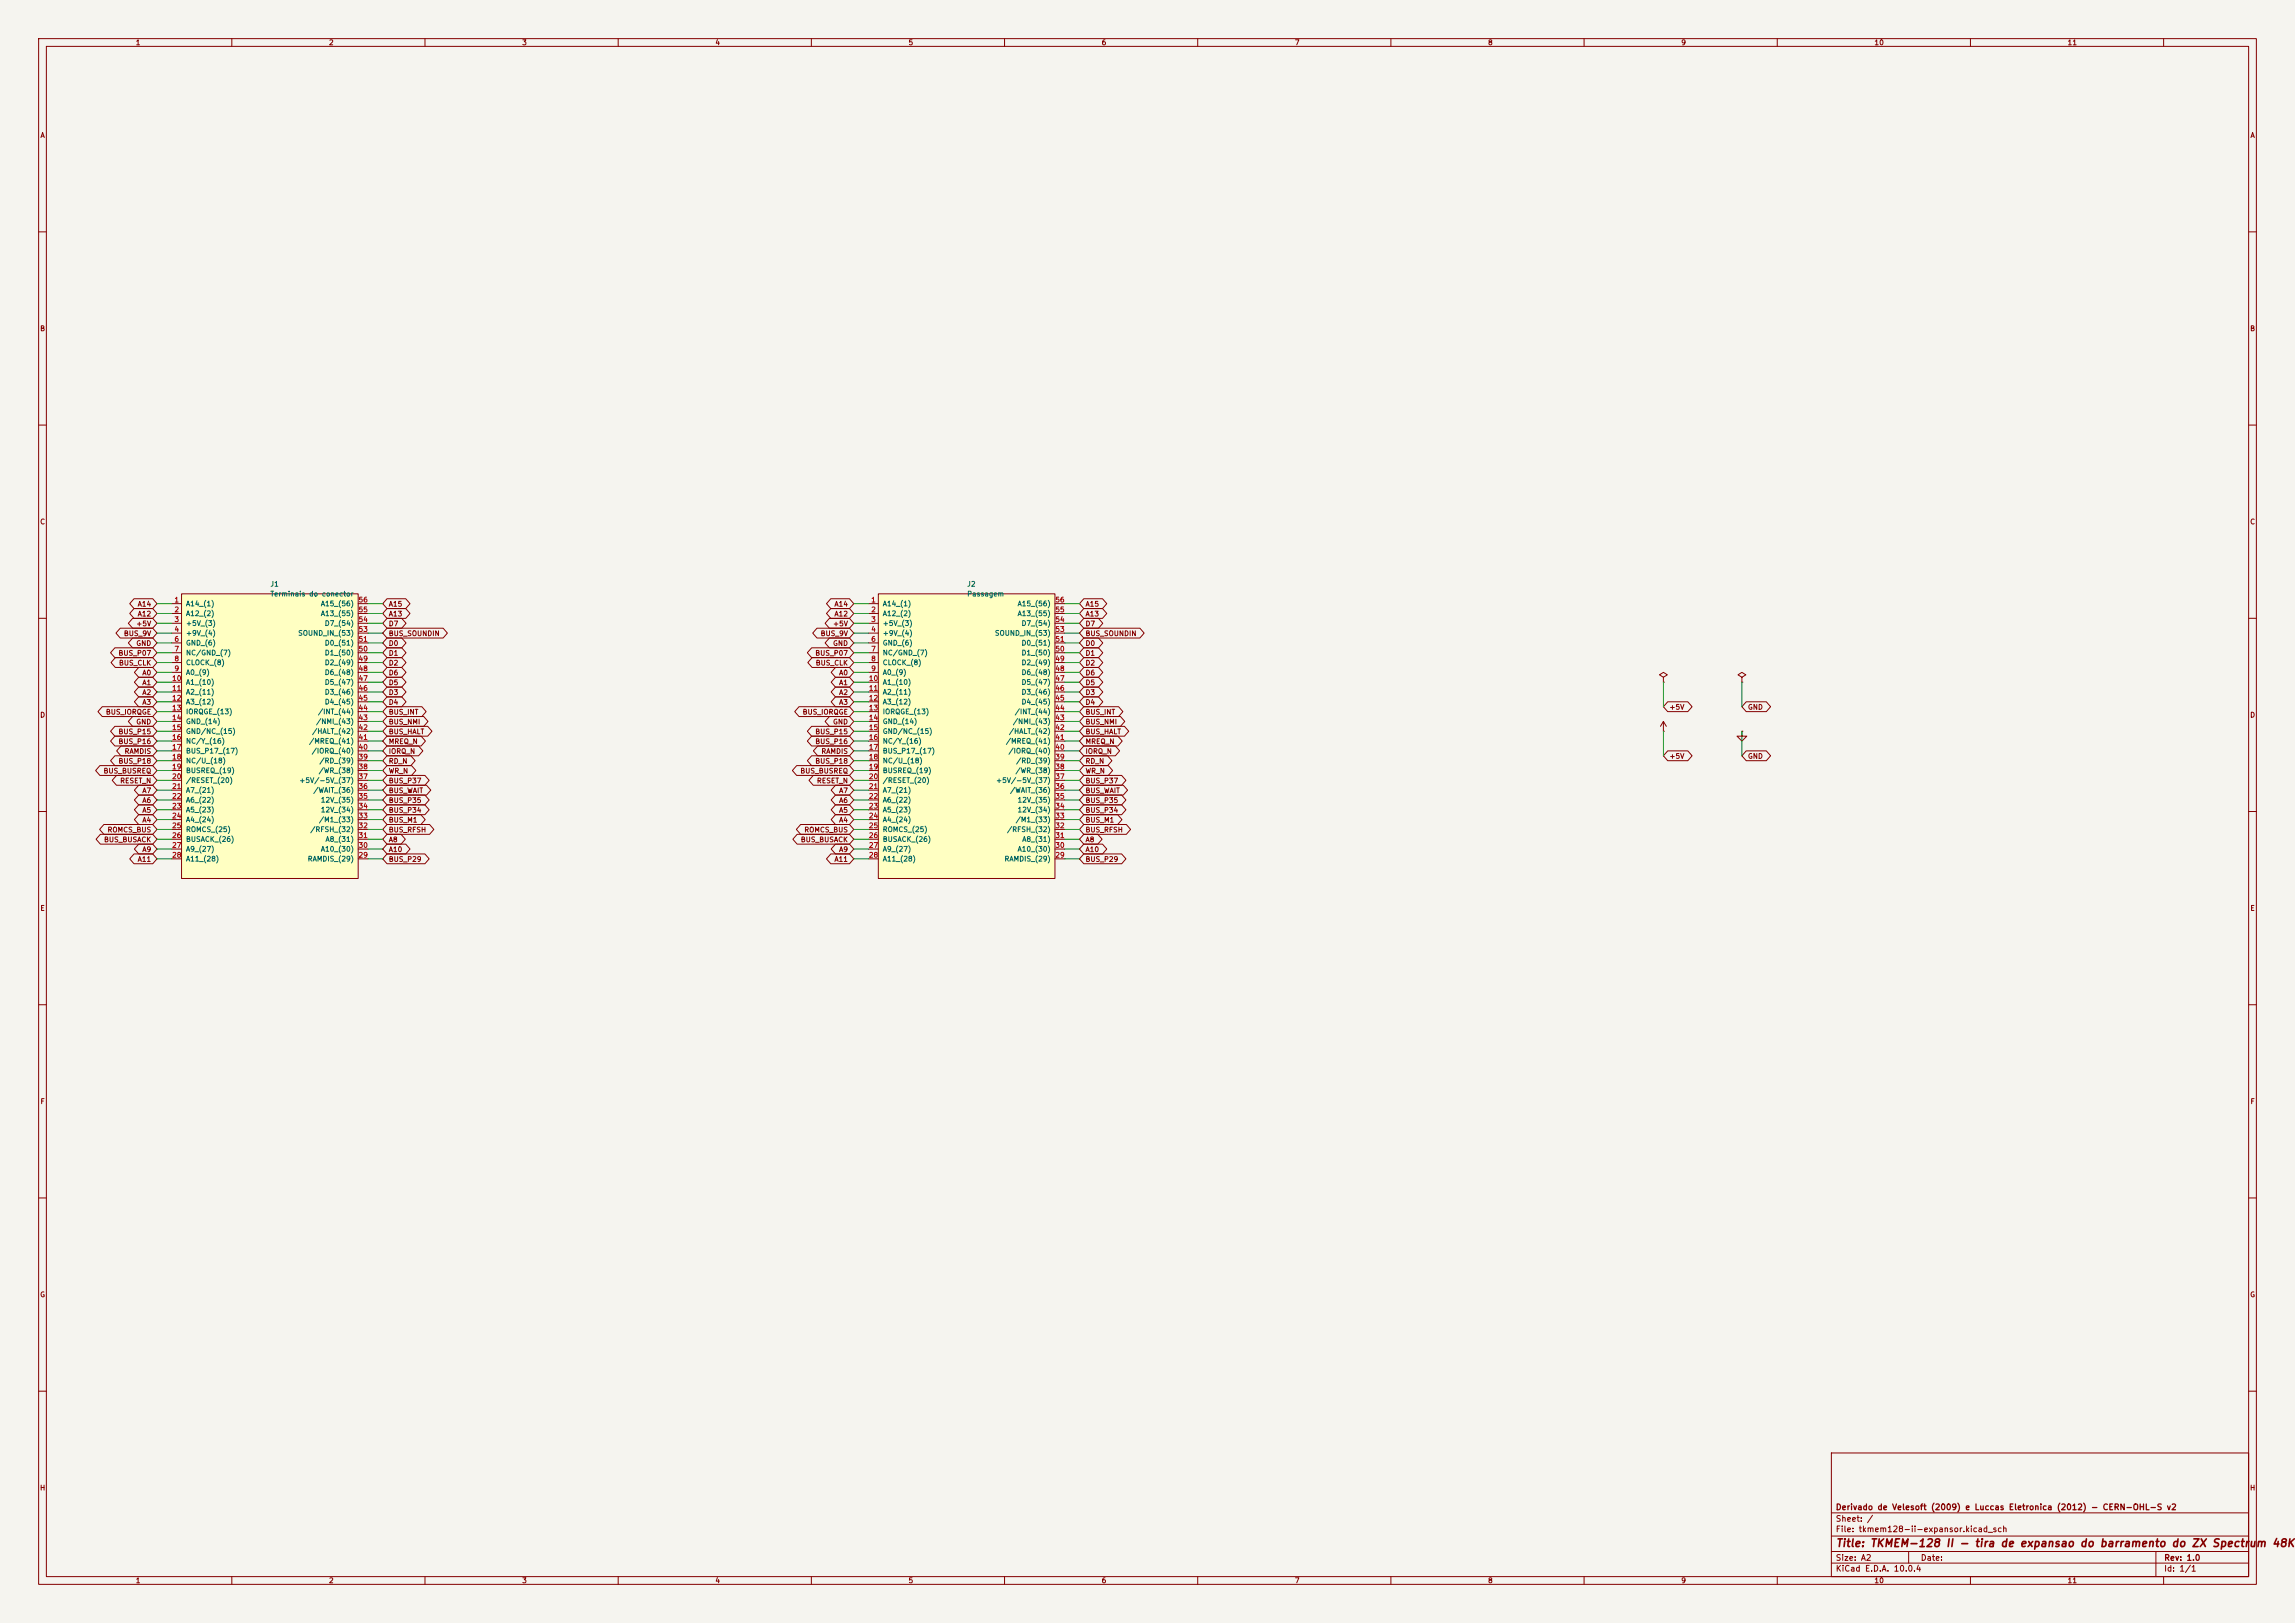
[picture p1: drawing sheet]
<svg xmlns="http://www.w3.org/2000/svg" width="594mm" height="420mm" viewBox="0 0 594 420" stroke-linecap="round" stroke-linejoin="round" font-family="sans-serif">
<defs><g id="words">
<text font-size="2" fill="#840000" x="475" y="400.8">Title: TKMEM-128 II - tira de expansao do barramento do ZX Spectrum 48K</text>
<g font-size="1.5" fill="#840000">
<text x="475" y="394.1">Sheet: /</text>
<text x="475" y="391.1">Derivado de Velesoft (2009) e Luccas Eletronica (2012) - CERN-OHL-S v2</text>
<text x="475" y="396.8">File: tkmem128-ii-expansor.kicad_sch</text>
<text x="475" y="407">KiCad E.D.A. 10.0.4</text>
<text x="475" y="404.2">Size: A2</text>
<text x="497" y="404.2">Date:</text>
<text x="560" y="404.2">Rev: 1.0</text>
<text x="560" y="407">Id: 1/1</text>
</g>
<g font-size="1.3" fill="#840000">
<text x="35" y="12">1</text>
<text x="85" y="12">2</text>
<text x="135" y="12">3</text>
<text x="185" y="12">4</text>
<text x="235" y="12">5</text>
<text x="285" y="12">6</text>
<text x="335" y="12">7</text>
<text x="385" y="12">8</text>
<text x="435" y="12">9</text>
<text x="485" y="12">10</text>
<text x="535" y="12">11</text>
<text x="10.3" y="36">A</text>
<text x="582.3" y="36">A</text>
<text x="10.3" y="86">B</text>
<text x="582.3" y="86">B</text>
<text x="10.3" y="136">C</text>
<text x="582.3" y="136">C</text>
<text x="35.5" y="157.3">A14</text>
<text x="35.5" y="159.8">A12</text>
<text x="100.5" y="157.3">A15</text>
<text x="100.5" y="159.8">A13</text>
<text x="215.8" y="157.3">A14</text>
<text x="215.8" y="159.8">A12</text>
<text x="280.8" y="157.3">A15</text>
<text x="280.8" y="159.8">A13</text>
<text x="31.9" y="164.9">BUS_9V</text>
<text x="35.1" y="162.4">+5V</text>
<text x="35.1" y="167.4">GND</text>
<text x="100.5" y="164.9">BUS_SOUNDIN</text>
<text x="100.5" y="167.4">D0</text>
<text x="100.5" y="162.4">D7</text>
<text x="212.3" y="164.9">BUS_9V</text>
<text x="215.5" y="167.4">GND</text>
<text x="215.5" y="162.4">+5V</text>
<text x="280.8" y="162.4">D7</text>
<text x="280.8" y="167.4">D0</text>
<text x="280.8" y="164.9">BUS_SOUNDIN</text>
<text x="30.5" y="170">BUS_P07</text>
<text x="30.7" y="172.5">BUS_CLK</text>
<text x="100.5" y="172.5">D2</text>
<text x="100.5" y="170">D1</text>
<text x="210.9" y="170">BUS_P07</text>
<text x="211" y="172.5">BUS_CLK</text>
<text x="280.8" y="170">D1</text>
<text x="280.8" y="172.5">D2</text>
<text x="36.7" y="175.1">A0</text>
<text x="36.7" y="177.6">A1</text>
<text x="100.5" y="177.6">D5</text>
<text x="100.5" y="175.1">D6</text>
<text x="217" y="177.6">A1</text>
<text x="217" y="175.1">A0</text>
<text x="280.8" y="177.6">D5</text>
<text x="280.8" y="175.1">D6</text>
<text x="10.3" y="186">D</text>
<text x="27.3" y="185.2">BUS_IORQGE</text>
<text x="36.7" y="182.7">A3</text>
<text x="36.7" y="180.1">A2</text>
<text x="100.5" y="182.7">D4</text>
<text x="100.5" y="185.2">BUS_INT</text>
<text x="100.5" y="180.1">D3</text>
<text x="207.6" y="185.2">BUS_IORQGE</text>
<text x="217" y="182.7">A3</text>
<text x="217" y="180.1">A2</text>
<text x="280.8" y="185.2">BUS_INT</text>
<text x="280.8" y="180.1">D3</text>
<text x="280.8" y="182.7">D4</text>
<text x="432" y="183.9">+5V</text>
<text x="452.3" y="183.9">GND</text>
<text x="582.3" y="186">D</text>
<text x="30.5" y="190.3">BUS_P15</text>
<text x="35.1" y="187.8">GND</text>
<text x="100.5" y="187.8">BUS_NMI</text>
<text x="100.5" y="190.3">BUS_HALT</text>
<text x="210.9" y="190.3">BUS_P15</text>
<text x="215.5" y="187.8">GND</text>
<text x="280.8" y="187.8">BUS_NMI</text>
<text x="280.8" y="190.3">BUS_HALT</text>
<text x="30.5" y="192.8">BUS_P16</text>
<text x="30.5" y="197.9">BUS_P18</text>
<text x="32.1" y="195.4">RAMDIS</text>
<text x="100.5" y="192.8">MREQ_N</text>
<text x="100.5" y="195.4">IORQ_N</text>
<text x="100.5" y="197.9">RD_N</text>
<text x="210.9" y="197.9">BUS_P18</text>
<text x="210.9" y="192.8">BUS_P16</text>
<text x="212.5" y="195.4">RAMDIS</text>
<text x="280.8" y="195.4">IORQ_N</text>
<text x="280.8" y="192.8">MREQ_N</text>
<text x="280.8" y="197.9">RD_N</text>
<text x="432" y="196.6">+5V</text>
<text x="452.3" y="196.6">GND</text>
<text x="26.7" y="200.5">BUS_BUSREQ</text>
<text x="31" y="203">RESET_N</text>
<text x="100.5" y="200.5">WR_N</text>
<text x="100.5" y="203">BUS_P37</text>
<text x="207" y="200.5">BUS_BUSREQ</text>
<text x="211.3" y="203">RESET_N</text>
<text x="280.8" y="200.5">WR_N</text>
<text x="280.8" y="203">BUS_P37</text>
<text x="36.7" y="208.1">A6</text>
<text x="36.7" y="205.5">A7</text>
<text x="100.5" y="205.5">BUS_WAIT</text>
<text x="100.5" y="208.1">BUS_P35</text>
<text x="217" y="208.1">A6</text>
<text x="217" y="205.5">A7</text>
<text x="280.8" y="208.1">BUS_P35</text>
<text x="280.8" y="205.5">BUS_WAIT</text>
<text x="27.7" y="215.7">ROMCS_BUS</text>
<text x="36.7" y="210.6">A5</text>
<text x="36.7" y="213.2">A4</text>
<text x="100.5" y="215.7">BUS_RFSH</text>
<text x="100.5" y="213.2">BUS_M1</text>
<text x="100.5" y="210.6">BUS_P34</text>
<text x="208" y="215.7">ROMCS_BUS</text>
<text x="217" y="213.2">A4</text>
<text x="217" y="210.6">A5</text>
<text x="280.8" y="215.7">BUS_RFSH</text>
<text x="280.8" y="210.6">BUS_P34</text>
<text x="280.8" y="213.2">BUS_M1</text>
<text x="26.8" y="218.2">BUS_BUSACK</text>
<text x="36.7" y="220.8">A9</text>
<text x="100.5" y="218.2">A8</text>
<text x="100.5" y="220.8">A10</text>
<text x="207.1" y="218.2">BUS_BUSACK</text>
<text x="217" y="220.8">A9</text>
<text x="280.8" y="220.8">A10</text>
<text x="280.8" y="218.2">A8</text>
<text x="35.5" y="223.3">A11</text>
<text x="100.5" y="223.3">BUS_P29</text>
<text x="215.8" y="223.3">A11</text>
<text x="280.8" y="223.3">BUS_P29</text>
<text x="10.3" y="236">E</text>
<text x="582.3" y="236">E</text>
<text x="10.3" y="286">F</text>
<text x="582.3" y="286">F</text>
<text x="10.3" y="336">G</text>
<text x="582.3" y="336">G</text>
<text x="10.2" y="386">H</text>
<text x="582.2" y="386">H</text>
<text x="35" y="410">1</text>
<text x="85" y="410">2</text>
<text x="135" y="410">3</text>
<text x="185" y="410">4</text>
<text x="235" y="410">5</text>
<text x="285" y="410">6</text>
<text x="335" y="410">7</text>
<text x="385" y="410">8</text>
<text x="435" y="410">9</text>
<text x="485" y="410">10</text>
<text x="535" y="410">11</text>
</g>
<g font-size="1.3" fill="#006464">
<text x="69.9" y="152.1">J1</text>
<text x="69.9" y="154.6">Terminais do conector</text>
<text x="250.2" y="152.1">J2</text>
<text x="250.2" y="154.6">Passagem</text>
<text x="48" y="157.2">A14_(1)</text>
<text x="48" y="159.7">A12_(2)</text>
<text x="82.9" y="159.7">A13_(55)</text>
<text x="82.9" y="157.2">A15_(56)</text>
<text x="228.3" y="157.2">A14_(1)</text>
<text x="228.3" y="159.7">A12_(2)</text>
<text x="263.2" y="159.7">A13_(55)</text>
<text x="263.2" y="157.2">A15_(56)</text>
<text x="48" y="162.3">+5V_(3)</text>
<text x="48" y="164.8">+9V_(4)</text>
<text x="48" y="167.3">GND_(6)</text>
<text x="77" y="164.8">SOUND_IN_(53)</text>
<text x="83.9" y="167.3">D0_(51)</text>
<text x="83.9" y="162.3">D7_(54)</text>
<text x="228.3" y="162.3">+5V_(3)</text>
<text x="228.3" y="164.8">+9V_(4)</text>
<text x="228.3" y="167.3">GND_(6)</text>
<text x="257.4" y="164.8">SOUND_IN_(53)</text>
<text x="264.3" y="167.3">D0_(51)</text>
<text x="264.3" y="162.3">D7_(54)</text>
<text x="48" y="169.9">NC/GND_(7)</text>
<text x="48" y="172.4">CLOCK_(8)</text>
<text x="83.9" y="172.4">D2_(49)</text>
<text x="83.9" y="169.9">D1_(50)</text>
<text x="228.3" y="169.9">NC/GND_(7)</text>
<text x="228.3" y="172.4">CLOCK_(8)</text>
<text x="264.3" y="172.4">D2_(49)</text>
<text x="264.3" y="169.9">D1_(50)</text>
<text x="48" y="175">A0_(9)</text>
<text x="48" y="177.5">A1_(10)</text>
<text x="83.9" y="177.5">D5_(47)</text>
<text x="83.9" y="175">D6_(48)</text>
<text x="228.3" y="175">A0_(9)</text>
<text x="228.3" y="177.5">A1_(10)</text>
<text x="264.3" y="177.5">D5_(47)</text>
<text x="264.3" y="175">D6_(48)</text>
<text x="48" y="180">A2_(11)</text>
<text x="48" y="182.6">A3_(12)</text>
<text x="48" y="185.1">IORQGE_(13)</text>
<text x="82.2" y="185.1">/INT_(44)</text>
<text x="83.9" y="182.6">D4_(45)</text>
<text x="83.9" y="180">D3_(46)</text>
<text x="228.3" y="180">A2_(11)</text>
<text x="228.3" y="182.6">A3_(12)</text>
<text x="228.3" y="185.1">IORQGE_(13)</text>
<text x="262.5" y="185.1">/INT_(44)</text>
<text x="264.3" y="182.6">D4_(45)</text>
<text x="264.3" y="180">D3_(46)</text>
<text x="48" y="187.7">GND_(14)</text>
<text x="48" y="190.2">GND/NC_(15)</text>
<text x="80.7" y="190.2">/HALT_(42)</text>
<text x="81.7" y="187.7">/NMI_(43)</text>
<text x="228.3" y="187.7">GND_(14)</text>
<text x="228.3" y="190.2">GND/NC_(15)</text>
<text x="261" y="190.2">/HALT_(42)</text>
<text x="262" y="187.7">/NMI_(43)</text>
<text x="48" y="192.7">NC/Y_(16)</text>
<text x="48" y="195.3">BUS_P17_(17)</text>
<text x="48" y="197.8">NC/U_(18)</text>
<text x="79.9" y="192.7">/MREQ_(41)</text>
<text x="80.5" y="195.3">/IORQ_(40)</text>
<text x="82.5" y="197.8">/RD_(39)</text>
<text x="228.3" y="192.7">NC/Y_(16)</text>
<text x="228.3" y="195.3">BUS_P17_(17)</text>
<text x="228.3" y="197.8">NC/U_(18)</text>
<text x="260.2" y="192.7">/MREQ_(41)</text>
<text x="260.9" y="195.3">/IORQ_(40)</text>
<text x="262.9" y="197.8">/RD_(39)</text>
<text x="48" y="200.4">BUSREQ_(19)</text>
<text x="48" y="202.9">/RESET_(20)</text>
<text x="77.3" y="202.9">+5V/-5V_(37)</text>
<text x="82.4" y="200.4">/WR_(38)</text>
<text x="228.3" y="200.4">BUSREQ_(19)</text>
<text x="228.3" y="202.9">/RESET_(20)</text>
<text x="257.7" y="202.9">+5V/-5V_(37)</text>
<text x="262.7" y="200.4">/WR_(38)</text>
<text x="48" y="205.4">A7_(21)</text>
<text x="48" y="208">A6_(22)</text>
<text x="81" y="205.4">/WAIT_(36)</text>
<text x="82.9" y="208">12V_(35)</text>
<text x="228.3" y="205.4">A7_(21)</text>
<text x="228.3" y="208">A6_(22)</text>
<text x="261.3" y="205.4">/WAIT_(36)</text>
<text x="263.2" y="208">12V_(35)</text>
<text x="48" y="210.5">A5_(23)</text>
<text x="48" y="213.1">A4_(24)</text>
<text x="48" y="215.6">ROMCS_(25)</text>
<text x="80.2" y="215.6">/RFSH_(32)</text>
<text x="82.4" y="213.1">/M1_(33)</text>
<text x="82.9" y="210.5">12V_(34)</text>
<text x="228.3" y="210.5">A5_(23)</text>
<text x="228.3" y="213.1">A4_(24)</text>
<text x="228.3" y="215.6">ROMCS_(25)</text>
<text x="260.5" y="215.6">/RFSH_(32)</text>
<text x="262.8" y="213.1">/M1_(33)</text>
<text x="263.2" y="210.5">12V_(34)</text>
<text x="48" y="218.1">BUSACK_(26)</text>
<text x="48" y="220.7">A9_(27)</text>
<text x="82.9" y="220.7">A10_(30)</text>
<text x="84.1" y="218.1">A8_(31)</text>
<text x="228.3" y="218.1">BUSACK_(26)</text>
<text x="228.3" y="220.7">A9_(27)</text>
<text x="263.2" y="220.7">A10_(30)</text>
<text x="264.5" y="218.1">A8_(31)</text>
<text x="48" y="223.2">A11_(28)</text>
<text x="79.5" y="223.2">RAMDIS_(29)</text>
<text x="228.3" y="223.2">A11_(28)</text>
<text x="259.9" y="223.2">RAMDIS_(29)</text>
</g>
<g font-size="1.3" fill="#a90000">
<text x="45" y="156.2">1</text>
<text x="45" y="158.7">2</text>
<text x="45" y="161.3">3</text>
<text x="92.7" y="161.3">54</text>
<text x="92.7" y="158.7">55</text>
<text x="92.7" y="156.2">56</text>
<text x="225.4" y="156.2">1</text>
<text x="225.4" y="158.7">2</text>
<text x="225.4" y="161.3">3</text>
<text x="273" y="161.3">54</text>
<text x="273" y="158.7">55</text>
<text x="273" y="156.2">56</text>
<text x="45" y="163.8">4</text>
<text x="45" y="166.3">6</text>
<text x="92.7" y="166.3">51</text>
<text x="92.7" y="163.8">53</text>
<text x="225.4" y="163.8">4</text>
<text x="225.4" y="166.3">6</text>
<text x="273" y="166.3">51</text>
<text x="273" y="163.8">53</text>
<text x="45" y="168.9">7</text>
<text x="45" y="171.4">8</text>
<text x="45" y="174">9</text>
<text x="92.7" y="174">48</text>
<text x="92.7" y="171.4">49</text>
<text x="92.7" y="168.9">50</text>
<text x="225.4" y="168.9">7</text>
<text x="225.4" y="171.4">8</text>
<text x="225.4" y="174">9</text>
<text x="273" y="174">48</text>
<text x="273" y="171.4">49</text>
<text x="273" y="168.9">50</text>
<text x="44.4" y="176.5">10</text>
<text x="44.4" y="179">11</text>
<text x="92.7" y="179">46</text>
<text x="92.7" y="176.5">47</text>
<text x="224.7" y="176.5">10</text>
<text x="224.7" y="179">11</text>
<text x="273" y="179">46</text>
<text x="273" y="176.5">47</text>
<text x="44.4" y="181.6">12</text>
<text x="44.4" y="184.1">13</text>
<text x="92.7" y="184.1">44</text>
<text x="92.7" y="181.6">45</text>
<text x="224.7" y="181.6">12</text>
<text x="224.7" y="184.1">13</text>
<text x="273" y="184.1">44</text>
<text x="273" y="181.6">45</text>
<text x="44.4" y="186.7">14</text>
<text x="44.4" y="189.2">15</text>
<text x="44.4" y="191.7">16</text>
<text x="92.7" y="191.7">41</text>
<text x="92.7" y="189.2">42</text>
<text x="92.7" y="186.7">43</text>
<text x="224.7" y="186.7">14</text>
<text x="224.7" y="189.2">15</text>
<text x="224.7" y="191.7">16</text>
<text x="273" y="191.7">41</text>
<text x="273" y="189.2">42</text>
<text x="273" y="186.7">43</text>
<text x="44.4" y="194.3">17</text>
<text x="44.4" y="196.8">18</text>
<text x="92.7" y="196.8">39</text>
<text x="92.7" y="194.3">40</text>
<text x="224.7" y="194.3">17</text>
<text x="224.7" y="196.8">18</text>
<text x="273" y="196.8">39</text>
<text x="273" y="194.3">40</text>
<text x="44.4" y="199.4">19</text>
<text x="44.4" y="201.9">20</text>
<text x="92.7" y="201.9">37</text>
<text x="92.7" y="199.4">38</text>
<text x="224.7" y="199.4">19</text>
<text x="224.7" y="201.9">20</text>
<text x="273" y="201.9">37</text>
<text x="273" y="199.4">38</text>
<text x="44.4" y="204.4">21</text>
<text x="44.4" y="207">22</text>
<text x="44.4" y="209.5">23</text>
<text x="92.7" y="209.5">34</text>
<text x="92.7" y="207">35</text>
<text x="92.7" y="204.4">36</text>
<text x="224.7" y="204.4">21</text>
<text x="224.7" y="207">22</text>
<text x="224.7" y="209.5">23</text>
<text x="273" y="209.5">34</text>
<text x="273" y="207">35</text>
<text x="273" y="204.4">36</text>
<text x="44.4" y="212.1">24</text>
<text x="44.4" y="214.6">25</text>
<text x="92.7" y="214.6">32</text>
<text x="92.7" y="212.1">33</text>
<text x="224.7" y="212.1">24</text>
<text x="224.7" y="214.6">25</text>
<text x="273" y="214.6">32</text>
<text x="273" y="212.1">33</text>
<text x="44.4" y="217.1">26</text>
<text x="44.4" y="219.7">27</text>
<text x="92.7" y="219.7">30</text>
<text x="92.7" y="217.1">31</text>
<text x="224.7" y="217.1">26</text>
<text x="224.7" y="219.7">27</text>
<text x="273" y="219.7">30</text>
<text x="273" y="217.1">31</text>
<text x="44.4" y="222.2">28</text>
<text x="92.7" y="222.2">29</text>
<text x="224.7" y="222.2">28</text>
<text x="273" y="222.2">29</text>
</g>
</g></defs>
<path d="M0 0h594v420h-594z" fill="#f5f4ef" stroke="#f5f4ef" stroke-width=".26"/>
<g fill="none" stroke="#840000" stroke-width=".26">
<path d="M10 10h574v400h-574zM12 12h570v396h-570zM60 10v2M110 10v2M160 10v2M210 10v2M260 10v2M310 10v2M360 10v2M410 10v2M460 10v2M510 10v2"/>
<path d="M560 10v2M10 60h2M582 60h2M10 110h2M582 110h2M10 160h2M430.5 175.3l1-.7-1-.6-1 .6 1 .7v1.2M430.5 176.5h.1M582 160h2M10 210h2M582 210h2M10 260h2"/>
<path d="M582 260h2M10 310h2M582 310h2M10 360h2M474 376h108v32h-108zM582 360h2M474 397.5h108M474 391.5h108M60 408v2M110 408v2M160 408v2M210 408v2"/>
<path d="M260 408v2M310 408v2M360 408v2M410 408v2M460 408v2M474 404.5h108M474 401.5h108M494 401.5v3M510 408v2M558 401.5v6.5M560 408v2"/>
</g>
<path d="M227.3 153.7h45.7v73.6h-45.7z" fill="#ffffc2"/>
<g fill="none" stroke="#840000" stroke-width=".26">
<path d="M224.8 156.2h2.5M224.8 158.8h2.5M227.3 153.7h45.7v73.6h-45.7zM273 156.2h2.6M273 158.8h2.6M224.8 161.3h2.5M224.8 163.8h2.5M224.8 166.4h2.5M224.8 168.9h2.5M224.8 171.5h2.5M224.8 174h2.5M224.8 176.5h2.5"/>
<path d="M224.8 179.1h2.5M273 161.3h2.6M273 163.8h2.6M273 166.4h2.6M273 168.9h2.6M273 171.5h2.6M273 174h2.6M273 176.5h2.6M273 179.1h2.6M450.8 175.3l1.1-.7-1.1-.6-1 .6 1 .7v1.2M450.8 176.5h.1M224.8 181.6h2.5"/>
<path d="M224.8 184.2h2.5M224.8 186.7h2.5M224.8 189.2h2.5M224.8 191.8h2.5M224.8 194.3h2.5M224.8 196.9h2.5M224.8 199.4h2.5M273 181.6h2.6M273 184.2h2.6M273 186.7h2.6M273 189.2h2.6M273 191.8h2.6"/>
<path d="M273 194.3h2.6M273 196.9h2.6M273 199.4h2.6M450.8 189.2v1.3h1.3l-1.3 1.3-1.2-1.3h1.2M450.8 189.2h.1M224.8 201.9h2.5M224.8 204.5h2.5M224.8 207h2.5M224.8 209.6h2.5M224.8 212.1h2.5M224.8 214.6h2.5M224.8 217.2h2.5"/>
<path d="M224.8 219.7h2.5M273 201.9h2.6M273 204.5h2.6M273 207h2.6M273 209.6h2.6M273 212.1h2.6M273 214.6h2.6M273 217.2h2.6M273 219.7h2.6M224.8 222.3h2.5M273 222.3h2.6"/>
</g>
<path d="M47 153.7h45.7v73.6h-45.7z" fill="#ffffc2"/>
<g fill="none" stroke="#840000" stroke-width=".26">
<path d="M34.7 154.9h4.8l1.1 1.3-1.1 1.3h-4.8l-1.1-1.3zM34.7 157.5h4.8l1.1 1.3-1.1 1.2h-4.8l-1.1-1.2zM44.4 156.2h2.6M44.4 158.8h2.6M47 153.7h45.7v73.6h-45.7zM92.7 156.2h2.5M92.7 158.8h2.5M100.2 154.9h4.8l1.1 1.3-1.1 1.3h-4.8l-1.1-1.3zM100.2 157.5h4.8l1.1 1.3-1.1 1.2h-4.8l-1.1-1.2zM215 154.9h4.9l1.1 1.3-1.1 1.3h-4.9l-1.1-1.3zM215 157.5h4.9l1.1 1.3-1.1 1.2h-4.9l-1.1-1.2zM280.5 154.9h4.9l1.1 1.3-1.1 1.3h-4.9l-1.1-1.3z"/>
<path d="M280.5 157.5h4.9l1.1 1.3-1.1 1.2h-4.9l-1.1-1.2zM29.7 167.6h9.8l1.1 1.3-1.1 1.3h-9.8l-1.1-1.3zM29.8 170.2h9.7l1.1 1.3-1.1 1.2h-9.7l-1.1-1.2zM31.1 162.6h8.4l1.1 1.2-1.1 1.3h-8.4l-1.1-1.3zM34.3 160h5.2l1.1 1.3-1.1 1.3h-5.2l-1.1-1.3zM34.3 165.1h5.2l1.1 1.3-1.1 1.2h-5.2l-1.1-1.2zM35.9 172.7h3.6l1.1 1.3-1.1 1.3h-3.6l-1.1-1.3zM35.9 175.3h3.6l1.1 1.2-1.1 1.3h-3.6l-1.1-1.3zM35.9 177.8h3.6l1.1 1.3-1.1 1.2h-3.6l-1.1-1.2zM44.4 161.3h2.6M44.4 163.8h2.6M44.4 166.4h2.6"/>
<path d="M44.4 168.9h2.6M44.4 171.5h2.6M44.4 174h2.6M44.4 176.5h2.6M44.4 179.1h2.6M92.7 161.3h2.5M92.7 163.8h2.5M92.7 166.4h2.5M92.7 168.9h2.5M92.7 171.5h2.5M92.7 174h2.5M92.7 176.5h2.5"/>
<path d="M92.7 179.1h2.5M100.2 175.3h3.8l1.1 1.2-1.1 1.3h-3.8l-1.1-1.3zM100.2 172.7h3.8l1.1 1.3-1.1 1.3h-3.8l-1.1-1.3zM100.2 170.2h3.8l1.1 1.3-1.1 1.2h-3.8l-1.1-1.2zM100.2 162.6h14.5l1.1 1.2-1.1 1.3h-14.5l-1.1-1.3zM100.2 165.1h3.8l1.1 1.3-1.1 1.2h-3.8l-1.1-1.2zM100.2 177.8h3.8l1.1 1.3-1.1 1.2h-3.8l-1.1-1.2zM100.2 160h3.8l1.1 1.3-1.1 1.3h-3.8l-1.1-1.3zM100.2 167.6h3.8l1.1 1.3-1.1 1.3h-3.8l-1.1-1.3zM210.1 167.6h9.8l1.1 1.3-1.1 1.3h-9.8l-1.1-1.3zM210.2 170.2h9.7l1.1 1.3-1.1 1.2h-9.7l-1.1-1.2zM211.5 162.6h8.4l1.1 1.2-1.1 1.3h-8.4l-1.2-1.3z"/>
<path d="M214.7 165.1h5.2l1.1 1.3-1.1 1.2h-5.2l-1.1-1.2zM214.7 160h5.2l1.1 1.3-1.1 1.3h-5.2l-1.1-1.3zM216.2 177.8h3.7l1.1 1.3-1.1 1.2h-3.7l-1.1-1.2zM216.2 175.3h3.7l1.1 1.2-1.1 1.3h-3.7l-1.1-1.3zM216.2 172.7h3.7l1.1 1.3-1.1 1.3h-3.7l-1.1-1.3zM280.5 175.3h3.8l1.1 1.2-1.1 1.3h-3.8l-1.1-1.3zM280.5 172.7h3.8l1.1 1.3-1.1 1.3h-3.8l-1.1-1.3zM280.5 177.8h3.8l1.1 1.3-1.1 1.2h-3.8l-1.1-1.2zM280.5 160h3.8l1.1 1.3-1.1 1.3h-3.8l-1.1-1.3zM280.5 165.1h3.8l1.1 1.3-1.1 1.2h-3.8l-1.1-1.2zM280.5 162.6h14.5l1.1 1.2-1.1 1.3h-14.5l-1.1-1.3zM280.5 167.6h3.8l1.1 1.3-1.1 1.3h-3.8l-1.1-1.3z"/>
<path d="M280.5 170.2h3.8l1.1 1.3-1.1 1.2h-3.8l-1.1-1.2zM25.9 198.1h13.6l1.1 1.3-1.1 1.3h-13.6l-1.2-1.3zM26.5 182.9h13l1.1 1.3-1.1 1.2h-13l-1.1-1.2zM29.7 190.5h9.8l1.1 1.3-1.1 1.2h-9.8l-1.1-1.2zM29.7 188h9.8l1.1 1.2-1.1 1.3h-9.8l-1.1-1.3zM29.7 195.6h9.8l1.1 1.3-1.1 1.2h-9.8l-1.1-1.2zM31.3 193h8.2l1.1 1.3-1.1 1.3h-8.2l-1.1-1.3zM34.3 185.4h5.2l1.1 1.3-1.1 1.3h-5.2l-1.1-1.3zM35.9 180.3h3.6l1.1 1.3-1.1 1.3h-3.6l-1.1-1.3zM44.4 181.6h2.6M44.4 184.2h2.6M44.4 186.7h2.6"/>
<path d="M44.4 189.2h2.6M44.4 191.8h2.6M44.4 194.3h2.6M44.4 196.9h2.6M44.4 199.4h2.6M92.7 181.6h2.5M92.7 184.2h2.5M92.7 186.7h2.5M92.7 189.2h2.5M92.7 191.8h2.5M92.7 194.3h2.5M92.7 196.9h2.5"/>
<path d="M92.7 199.4h2.5M100.2 180.3h3.8l1.1 1.3-1.1 1.3h-3.8l-1.1-1.3zM100.2 190.5h8.8l1.1 1.3-1.1 1.2h-8.8l-1.1-1.2zM100.2 185.4h9.5l1.1 1.3-1.1 1.3h-9.5l-1.1-1.3zM100.2 188h10.5l1.1 1.2-1.1 1.3h-10.5l-1.1-1.3zM100.2 198.1h6.3l1.1 1.3-1.1 1.3h-6.3l-1.1-1.3zM100.2 193h8.1l1.2 1.3-1.2 1.3h-8.1l-1.1-1.3zM100.2 195.6h6.1l1.2 1.3-1.2 1.2h-6.1l-1.1-1.2zM100.2 182.9h9l1.1 1.3-1.1 1.2h-9l-1.1-1.2zM206.2 198.1h13.7l1.1 1.3-1.1 1.3h-13.7l-1.1-1.3zM206.8 182.9h13.1l1.1 1.3-1.1 1.2h-13.1l-1.1-1.2zM210.1 188h9.8l1.1 1.2-1.1 1.3h-9.8l-1.1-1.3z"/>
<path d="M210.1 195.6h9.8l1.1 1.3-1.1 1.2h-9.8l-1.1-1.2zM210.1 190.5h9.8l1.1 1.3-1.1 1.2h-9.8l-1.1-1.2zM211.6 193h8.3l1.1 1.3-1.1 1.3h-8.3l-1.1-1.3zM214.7 185.4h5.2l1.1 1.3-1.1 1.3h-5.2l-1.1-1.3zM216.2 180.3h3.7l1.1 1.3-1.1 1.3h-3.7l-1.1-1.3zM280.5 182.9h9l1.1 1.3-1.1 1.2h-9l-1.1-1.2zM280.5 185.4h9.5l1.1 1.3-1.1 1.3h-9.5l-1.1-1.3zM280.5 198.1h6.4l1.1 1.3-1.1 1.3h-6.4l-1.1-1.3zM280.5 193h8.2l1.1 1.3-1.1 1.3h-8.2l-1.1-1.3zM280.5 180.3h3.8l1.1 1.3-1.1 1.3h-3.8l-1.1-1.3zM280.5 188h10.5l1.1 1.2-1.1 1.3h-10.5l-1.1-1.3zM280.5 190.5h8.8l1.2 1.3-1.2 1.2h-8.8l-1.1-1.2z"/>
<path d="M280.5 195.6h6.2l1.1 1.3-1.1 1.2h-6.2l-1.1-1.2zM430.5 189.2h.1M430.5 186.7l-.7 1.3M430.5 186.7l.8 1.3M430.5 186.7v2.5M431.6 194.3h5.2l1.2 1.3-1.2 1.3h-5.2l-1.1-1.3zM431.6 181.6h5.2l1.2 1.3-1.2 1.3h-5.2l-1.1-1.3zM452 194.3h5.2l1.1 1.3-1.1 1.3h-5.2l-1.2-1.3zM452 181.6h5.2l1.1 1.3-1.1 1.3h-5.2l-1.2-1.3zM26 215.9h13.5l1.1 1.3-1.1 1.2h-13.5l-1.1-1.2zM26.9 213.4h12.6l1.1 1.2-1.1 1.3h-12.6l-1.1-1.3zM30.2 200.7h9.3l1.1 1.2-1.1 1.3h-9.3l-1.2-1.3z"/>
<path d="M35.9 208.3h3.6l1.1 1.3-1.1 1.2h-3.6l-1.1-1.2zM35.9 205.7h3.6l1.1 1.3-1.1 1.3h-3.6l-1.1-1.3zM35.9 203.2h3.6l1.1 1.3-1.1 1.2h-3.6l-1.1-1.2zM35.9 218.4h3.6l1.1 1.3-1.1 1.3h-3.6l-1.1-1.3zM35.9 210.8h3.6l1.1 1.3-1.1 1.3h-3.6l-1.1-1.3zM44.4 201.9h2.6M44.4 204.5h2.6M44.4 207h2.6M44.4 209.6h2.6M44.4 212.1h2.6M44.4 214.6h2.6M44.4 217.2h2.6"/>
<path d="M44.4 219.7h2.6M92.7 201.9h2.5M92.7 204.5h2.5M92.7 207h2.5M92.7 209.6h2.5M92.7 212.1h2.5M92.7 214.6h2.5M92.7 217.2h2.5M92.7 219.7h2.5M100.2 215.9h3.6l1.1 1.3-1.1 1.2h-3.6l-1.1-1.2zM100.2 213.4h11l1.1 1.2-1.1 1.3h-11l-1.1-1.3zM100.2 210.8h8.7l1.2 1.3-1.2 1.3h-8.7l-1.1-1.3z"/>
<path d="M100.2 218.4h4.8l1.1 1.3-1.1 1.3h-4.8l-1.1-1.3zM100.2 203.2h10.2l1.1 1.3-1.1 1.2h-10.2l-1.1-1.2zM100.2 208.3h9.8l1.1 1.3-1.1 1.2h-9.8l-1.1-1.2zM100.2 200.7h9.8l1.1 1.2-1.1 1.3h-9.8l-1.1-1.3zM100.2 205.7h9.8l1.1 1.3-1.1 1.3h-9.8l-1.1-1.3zM206.3 215.9h13.6l1.1 1.3-1.1 1.2h-13.6l-1.1-1.2zM207.2 213.4h12.7l1.1 1.2-1.1 1.3h-12.7l-1.1-1.3zM210.5 200.7h9.4l1.1 1.2-1.1 1.3h-9.4l-1.1-1.3zM216.2 210.8h3.7l1.1 1.3-1.1 1.3h-3.7l-1.1-1.3zM216.2 218.4h3.7l1.1 1.3-1.1 1.3h-3.7l-1.1-1.3zM216.2 205.7h3.7l1.1 1.3-1.1 1.3h-3.7l-1.1-1.3zM216.2 203.2h3.7l1.1 1.3-1.1 1.2h-3.7l-1.1-1.2z"/>
<path d="M216.2 208.3h3.7l1.1 1.3-1.1 1.2h-3.7l-1.1-1.2zM280.5 218.4h4.9l1.1 1.3-1.1 1.3h-4.9l-1.1-1.3zM280.5 215.9h3.6l1.2 1.3-1.2 1.2h-3.6l-1.1-1.2zM280.5 213.4h11l1.1 1.2-1.1 1.3h-11l-1.1-1.3zM280.5 208.3h9.8l1.1 1.3-1.1 1.2h-9.8l-1.1-1.2zM280.5 210.8h8.8l1.1 1.3-1.1 1.3h-8.8l-1.1-1.3zM280.5 205.7h9.8l1.1 1.3-1.1 1.3h-9.8l-1.1-1.3zM280.5 203.2h10.2l1.1 1.3-1.1 1.2h-10.2l-1.1-1.2zM280.5 200.7h9.8l1.1 1.2-1.1 1.3h-9.8l-1.1-1.3zM34.7 221h4.8l1.1 1.3-1.1 1.2h-4.8l-1.1-1.2zM44.4 222.3h2.6M92.7 222.3h2.5"/>
<path d="M100.2 221h9.8l1.1 1.3-1.1 1.2h-9.8l-1.1-1.2zM215 221h4.9l1.1 1.3-1.1 1.2h-4.9l-1.1-1.2zM280.5 221h9.8l1.1 1.3-1.1 1.2h-9.8l-1.1-1.2z"/>
</g>
<g fill="none" stroke="#009600" stroke-width=".26">
<path d="M40.6 158.8h3.8M40.6 156.2h3.8M95.2 158.8h3.9M95.2 156.2h3.9M221 158.8h3.8M221 156.2h3.8M275.6 158.8h3.8M275.6 156.2h3.8M40.6 163.8h3.8M40.6 161.3h3.8M40.6 168.9h3.8M40.6 174h3.8"/>
<path d="M40.6 179.1h3.8M40.6 176.5h3.8M40.6 171.5h3.8M40.6 166.4h3.8M95.2 163.8h3.9M95.2 161.3h3.9M95.2 168.9h3.9M95.2 174h3.9M95.2 179.1h3.9M95.2 176.5h3.9M95.2 171.5h3.9M95.2 166.4h3.9"/>
<path d="M221 163.8h3.8M221 161.3h3.8M221 168.9h3.8M221 174h3.8M221 179.1h3.8M221 176.5h3.8M221 171.5h3.8M221 166.4h3.8M275.6 163.8h3.8M275.6 161.3h3.8M275.6 168.9h3.8M275.6 174h3.8"/>
<path d="M275.6 179.1h3.8M275.6 176.5h3.8M275.6 171.5h3.8M275.6 166.4h3.8M430.5 176.5v6.4M450.8 176.5v6.4M40.6 199.4h3.8M40.6 196.9h3.8M40.6 189.2h3.8M40.6 194.3h3.8M40.6 191.8h3.8M40.6 184.2h3.8"/>
<path d="M40.6 186.7h3.8M40.6 181.6h3.8M95.2 199.4h3.9M95.2 196.9h3.9M95.2 189.2h3.9M95.2 194.3h3.9M95.2 191.8h3.9M95.2 184.2h3.9M95.2 186.7h3.9M95.2 181.6h3.9M221 199.4h3.8M221 196.9h3.8"/>
<path d="M221 189.2h3.8M221 194.3h3.8M221 191.8h3.8M221 184.2h3.8M221 186.7h3.8M221 181.6h3.8M275.6 199.4h3.8M275.6 196.9h3.8M275.6 189.2h3.8M275.6 194.3h3.8M275.6 191.8h3.8M275.6 184.2h3.8"/>
<path d="M275.6 186.7h3.8M275.6 181.6h3.8M430.5 189.2v6.4M450.8 189.2v6.4M40.6 219.7h3.8M40.6 217.2h3.8M40.6 214.6h3.8M40.6 209.6h3.8M40.6 212.1h3.8M40.6 207h3.8M40.6 204.5h3.8M40.6 201.9h3.8"/>
<path d="M95.2 219.7h3.9M95.2 217.2h3.9M95.2 214.6h3.9M95.2 209.6h3.9M95.2 212.1h3.9M95.2 207h3.9M95.2 204.5h3.9M95.2 201.9h3.9M221 219.7h3.8M221 217.2h3.8M221 214.6h3.8M221 209.6h3.8"/>
<path d="M221 212.1h3.8M221 207h3.8M221 204.5h3.8M221 201.9h3.8M275.6 219.7h3.8M275.6 217.2h3.8M275.6 214.6h3.8M275.6 209.6h3.8M275.6 212.1h3.8M275.6 207h3.8M275.6 204.5h3.8M275.6 201.9h3.8"/>
<path d="M40.6 222.3h3.8M95.2 222.3h3.9M221 222.3h3.8M275.6 222.3h3.8"/>
</g>
<use href="#words"/>
</svg>
